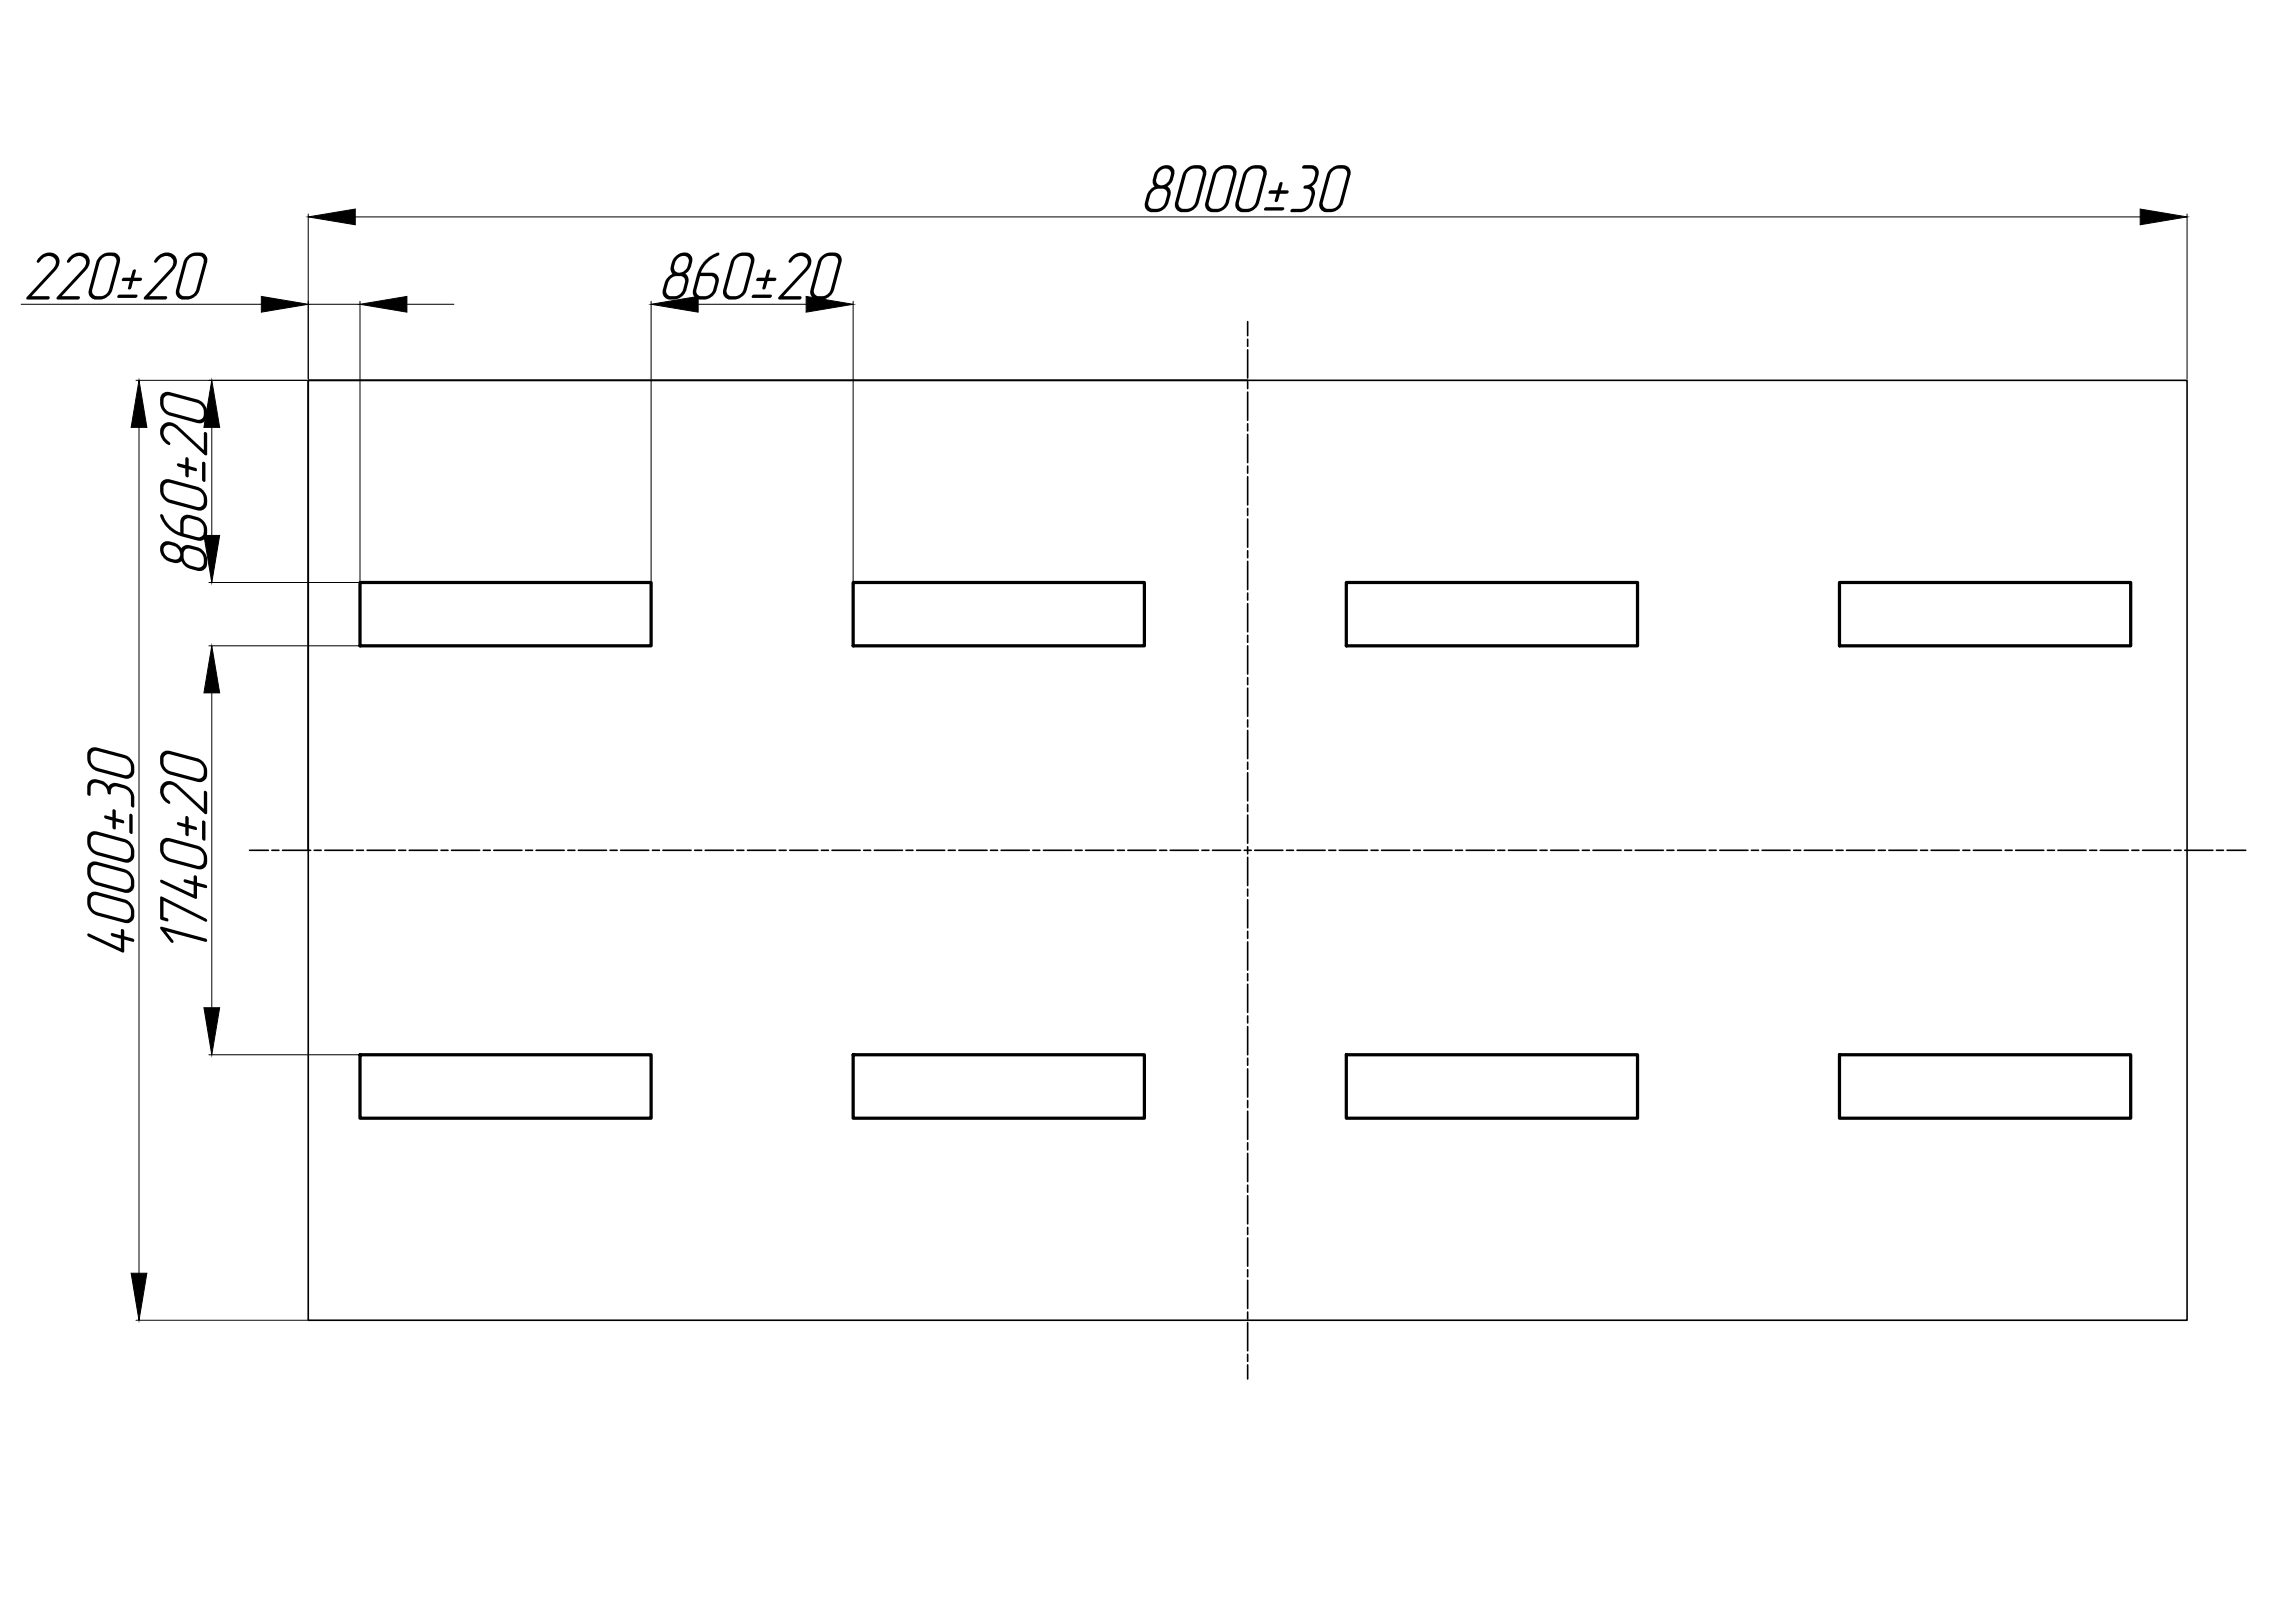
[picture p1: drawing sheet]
<svg xmlns="http://www.w3.org/2000/svg" width="841mm" height="594mm" viewBox="0 0 841 594" stroke-linecap="round" stroke-linejoin="round" font-family="sans-serif">
<!-- layer: 0.6 -->
<path d="M113 139.3h688.5v344.3h-688.5zM457.2 139.3h-344.2v172.1" fill="none" stroke="#000" stroke-width=".59"/>
<path d="M131.9 213.3h106.7v23.2h-106.7zM312.6 213.3h106.8v23.2h-106.8zM493.4 213.3h106.7v23.2h-106.7zM674.1 213.3h106.7v23.2h-106.7zM131.9 386.3h106.7v23.3h-106.7zM312.6 386.3h106.8v23.3h-106.8zM493.4 386.3h106.7v23.3h-106.7zM674.1 386.3h106.7v23.3h-106.7z" fill="none" stroke="#000" stroke-width="1.2"/>
<g fill="none" stroke="#000" stroke-width=".59">
<path d="M457.2 117.8v5.2M457.2 124.3v2.6M457.2 128.1v10.4M457.2 139.8v2.5M457.2 143.6v10.4M457.2 155.2v2.6M457.2 159.1v10.3M457.2 170.7v2.6M457.2 174.6v10.3M457.2 186.2v2.6M457.2 190.1v10.3M457.2 201.7v2.6"/>
<path d="M457.2 205.6v10.3M457.2 217.2v2.6M457.2 221.1v10.3M457.2 232.7v2.6M457.2 236.5v10.4M457.2 248.2v2.6M457.2 252v10.4M457.2 263.7v2.6M457.2 267.5v10.4M457.2 279.2v2.6M457.2 283v10.4M457.2 294.7v2.6"/>
<path d="M457.2 298.5v10.3M91.5 311.4h6.9M99.6 311.4h2.6M103.5 311.4h10.3M115.1 311.4h2.6M119 311.4h10.3M130.6 311.4h2.6M134.5 311.4h10.3M146.1 311.4h2.6M150 311.4h10.3M161.6 311.4h2.6M165.5 311.4h10.3"/>
<path d="M177.1 311.4h2.6M180.9 311.4h10.4M192.6 311.4h2.6M196.4 311.4h10.4M208.1 311.4h2.6M211.9 311.4h10.4M223.6 311.4h2.6M227.4 311.4h10.4M239.1 311.4h2.6M242.9 311.4h10.4M254.6 311.4h2.5M258.4 311.4h10.3"/>
<path d="M270 311.4h2.6M273.9 311.4h10.3M285.5 311.4h2.6M289.4 311.4h10.3M301 311.4h2.6M304.9 311.4h10.3M316.5 311.4h2.6M320.4 311.4h10.3M332 311.4h2.6M335.9 311.4h10.3M347.5 311.4h2.6M351.4 311.4h10.3"/>
<path d="M363 311.4h2.6M366.9 311.4h10.3M378.5 311.4h2.6M382.4 311.4h10.3M394 311.4h2.6M397.8 311.4h10.3M409.5 311.4h2.5M413.3 311.4h10.3M425 311.4h2.5M428.8 311.4h10.3M440.5 311.4h2.5M444.3 311.4h10.3"/>
<path d="M455.9 311.4h2.6M457.2 310.2v2.5M457.2 314v10.3M459.8 311.4h10.3M471.4 311.4h2.6M475.3 311.4h10.3M486.9 311.4h2.6M490.8 311.4h10.3M502.4 311.4h2.6M506.3 311.4h10.3M517.9 311.4h2.6M521.8 311.4h10.3"/>
<path d="M533.4 311.4h2.6M537.3 311.4h10.3M548.9 311.4h2.5M552.8 311.4h10.3M564.4 311.4h2.5M568.3 311.4h10.3M579.9 311.4h2.5M583.7 311.4h10.4M595.3 311.4h2.6M599.2 311.4h10.4M610.8 311.4h2.6M614.7 311.4h10.4"/>
<path d="M626.3 311.4h2.6M630.2 311.4h10.4M641.8 311.4h2.6M645.7 311.4h10.3M657.3 311.4h2.6M661.2 311.4h10.3M672.8 311.4h2.6M676.7 311.4h10.3M688.3 311.4h2.6M692.2 311.4h10.3M703.8 311.4h2.6M707.7 311.4h10.3"/>
<path d="M719.3 311.4h2.6M723.2 311.4h10.3M734.8 311.4h2.6M738.6 311.4h10.4M750.3 311.4h2.6M754.1 311.4h10.4M765.8 311.4h2.6M769.6 311.4h10.4M781.2 311.4h2.6M785.1 311.4h10.4M796.7 311.4h2.6M800.6 311.4h10.4"/>
<path d="M812.2 311.4h2.6M816.1 311.4h6.9M457.2 325.7v2.5M457.2 329.5v10.3M457.2 341.1v2.6M457.2 345v10.3M457.2 356.6v2.6M457.2 360.5v10.3M457.2 372.1v2.6M457.2 376v10.3M457.2 387.6v2.6M457.2 391.5v10.3"/>
<path d="M457.2 403.1v2.6M457.2 407v10.3M457.2 418.6v2.6M457.2 422.4v10.4M457.2 434.1v2.6M457.2 437.9v10.4M457.2 449.6v2.5M457.2 453.4v10.3M457.2 465.1v2.5M457.2 468.9v10.3M457.2 480.6v2.5M457.2 484.4v10.3"/>
<path d="M457.2 496v2.6M457.2 499.9v5.2"/>
</g>
<!-- layer: 0.3 -->
<g fill="none" stroke="#000" stroke-width=".37">
<path d="M113 78.4v60.4M130.2 79.4h654.1M801.5 78.4v60.4M7.8 111.4h88M113 111.4h18.9M131.9 110.3v102.5M149.1 111.4h17.2M238.6 110.3v102.5M255.8 111.4h39.6M312.6 110.3v102.5M49.8 139.3h62.7M50.9 156.5v309.8"/>
<path d="M77.6 156.5v39.6M76.6 213.3h54.8M76.6 236.5h54.8M77.6 253.8v115.3M76.6 386.3h54.8M49.8 483.6h62.7"/>
</g>
<path d="M113 79.4l17.2-2.8v5.7zM784.3 76.6l17.2 2.8-17.2 2.9zM95.8 108.6l17.2 2.8-17.2 2.9zM131.9 111.4l17.2-2.8v5.7zM238.6 111.4l17.2-2.8v5.7zM295.4 108.6l17.2 2.8-17.2 2.9zM50.9 139.3l2.9 17.2h-5.7zM77.6 139.3l2.9 17.2h-5.8zM74.7 196.1h5.8l-2.9 17.2zM77.6 236.5l2.9 17.3h-5.8zM74.7 369.1h5.8l-2.9 17.2zM48.1 466.3h5.7l-2.9 17.3z" fill="#000" stroke="#000" stroke-width=".37"/>
<g fill="#000">
<path d="M477.4 60.7l.6-.2h2.4a2.76 2.76 0 0 1 2.7 3.7l-.7 2.3-1.7 1.8a2.82 2.82 0 0 1 1.1 3.3l-.7 2.4a5 5 0 0 1-4.7 3.7h-3.1a.57 .57 0 0 1-.5-.6 .57 .57 0 0 1 .5-.5l3.5-.1a3.3 3.3 0 0 0 3.1-2.5l.6-2.4a1.82 1.82 0 0 0-1.8-2.5h-.6a.68 .68 0 0 1-.4-.9 .68 .68 0 0 1 1-.3 3.5 3.5 0 0 0 2.9-2.5l.3-1.2a1.75 1.75 0 0 0-1.8-2.4l-2.7-.1-.2-.3zM14.6 94.1a4.1 4.1 0 0 1 7.2 1.1 5.3 5.3 0 0 1-1.6 4.1l-8.6 9.2h6.2a.63 .63 0 0 1 .4 .7 .63 .63 0 0 1-.7 .5h-7.4l-.5-.4 .2-.5 9.5-10.3a2.62 2.62 0 0 0 0-4.4 3.9 3.9 0 0 0-5 2 .58 .58 0 0 1-.9-.1 .58 .58 0 0 1 .3-.8zM25.6 94.1a4.1 4.1 0 0 1 4.1-1.6 4.1 4.1 0 0 1 3.2 2.9 5.1 5.1 0 0 1-1.7 3.9l-8.6 9.2h6.2a.64 .64 0 0 1 .4 .8 .64 .64 0 0 1-.7 .4h-7.4a.53 .53 0 0 1-.4-.4 .53 .53 0 0 1 .2-.5l9.5-10.3a2.57 2.57 0 0 0 1.2-2.5 2.57 2.57 0 0 0-1.9-2.2 4.2 4.2 0 0 0-4.3 2.3 .57 .57 0 0 1-.9-.1 .57 .57 0 0 1 .3-.8zM57.4 94.3a4.1 4.1 0 0 1 4.1-1.8 4.1 4.1 0 0 1 3.3 2.9 5.3 5.3 0 0 1-1.6 3.9l-8.6 9.2h6.2a.64 .64 0 0 1 .4 .8 .64 .64 0 0 1-.7 .4h-7.4l-.3-.2-.1-.4 9.7-10.6a2.64 2.64 0 0 0-.1-4.4 3.9 3.9 0 0 0-5 2 .57 .57 0 0 1-.8-.1 .57 .57 0 0 1 .2-.8zM290.1 94.1a4.1 4.1 0 0 1 4-1.6 4.1 4.1 0 0 1 3.2 2.9 5.1 5.1 0 0 1-1.6 3.9l-8.6 9.2h6.2a.64 .64 0 0 1 .4 .8 .64 .64 0 0 1-.7 .4h-7.4a.53 .53 0 0 1-.4-.4 .53 .53 0 0 1 .1-.5l9.5-10.3a2.62 2.62 0 0 0 0-4.4 3.9 3.9 0 0 0-5 2 .57 .57 0 0 1-.8-.1 .57 .57 0 0 1 .2-.8zM59.7 155.5a4 4 0 0 1 5.7 .8l9.3 8.6v-6.2a.64 .64 0 0 1 .8-.4 .64 .64 0 0 1 .4 .7v7.4l-.2 .3-.5 .1-10.5-9.7a2.64 2.64 0 0 0-4.3-.1 3.8 3.8 0 0 0 1.9 5.1 .56 .56 0 0 1-.1 .9 .56 .56 0 0 1-.8-.3 4.7 4.7 0 0 1-1.7-7.2zM32.7 286.2a3 3 0 0 1 3-.7l2.5 .9 1.6 1.6a2.76 2.76 0 0 1 3.3-1.1l2.4 .7a5.1 5.1 0 0 1 3.7 4.7v3a.64 .64 0 0 1-.8 .4 .64 .64 0 0 1-.4-.7v-3.1a3.4 3.4 0 0 0-2.5-3.1l-2.4-.7a1.78 1.78 0 0 0-2.5 1.8v.7a.76 .76 0 0 1-1.1 .2 .76 .76 0 0 1-.2-1.1 3.5 3.5 0 0 0-2.4-2.6l-1.2-.3a1.82 1.82 0 0 0-2.5 1.8v2.4a.64 .64 0 0 1-.8 .5 .64 .64 0 0 1-.4-.8v-2.7zM59.6 287.1a4 4 0 0 1 5.8 .6l9.3 8.6v-6.2a.64 .64 0 0 1 .8-.4 .64 .64 0 0 1 .4 .7v7.4l-.6 .4-10.6-9.7a2.8 2.8 0 0 0-4.1-.4 3.6 3.6 0 0 0 1.6 5.3 .57 .57 0 0 1 0 .9 .57 .57 0 0 1-.8-.1 4.8 4.8 0 0 1-1.8-7.1zM58.8 328.4l.4-.1 16.2 8.1 .5 .7-.2 .4-.4 .1-15.4-7.7v6l1.2 .3a.62 .62 0 0 1 .7 .7 .62 .62 0 0 1-.7 .6l-2.4-.9zM58.8 322.3h.6l11.6 5.4v-3.6l-3.1-.8a.61 .61 0 0 1-.6-.6 .61 .61 0 0 1 .6-.6l3.1 .8v-1.9a.64 .64 0 0 1 .7-.4 .64 .64 0 0 1 .5 .8v1.8l3.1 .8a.62 .62 0 0 1 .6 .7 .62 .62 0 0 1-.6 .6l-3.1-.8v4.2l-.2 .5h-.4l-12.4-5.8-.4-.3zM32.1 342l.5-.1 11.7 5.5v-3.6l-3.1-.8a.62 .62 0 0 1-.6-.6 .62 .62 0 0 1 .6-.7l3.1 .9v-1.9a.63 .63 0 0 1 .8-.4 .63 .63 0 0 1 .4 .7v1.9l3.1 .8a.61 .61 0 0 1 .6 .6 .61 .61 0 0 1-.6 .7l-3.1-.9v4.3l-.1 .4-.5 .1-12.4-5.8-.5-.7zM58.8 339.5l.5-.1 16 4.3a.62 .62 0 0 1 .6 .6 .62 .62 0 0 1-.6 .7l-14.5-3.9 2.6 3.3a.56 .56 0 0 1 0 .9 .56 .56 0 0 1-.9-.3l-3.6-4.7z"/>
<path d="M424.2 62l1.3-1.1 1.2-.3a2.86 2.86 0 0 1 3.7 2.2l-.7 3.4-1.9 2.1a2.82 2.82 0 0 1 1.1 3.3l-.7 2.4a5.1 5.1 0 0 1-4.6 3.7h-1.3a2.76 2.76 0 0 1-2.7-3.7l.7-2.4a5.5 5.5 0 0 1 2.8-3.3l-.6-1.1-.1-1.3 .7-2.4zM425.1 62.6l-.7 .8-.6 2a2.13 2.13 0 0 0 1.3 2.5 2.13 2.13 0 0 0 2.6-.9l.8-1 .5-1.8a2.03 2.03 0 0 0-.9-2.4 2.03 2.03 0 0 0-2.5 .4zM422.3 70.2l-.8 1.4-.7 2.4a1.86 1.86 0 0 0 1.8 2.5h1.3a3.3 3.3 0 0 0 3.1-2.5l.7-2.4a1.82 1.82 0 0 0-1.9-2.5l-1.9 .1z"/>
<path d="M434.4 62.2a5.3 5.3 0 0 1 3.6-1.7h1.2a2.76 2.76 0 0 1 2.7 3.7l-2.6 9.8a5.1 5.1 0 0 1-4.7 3.7h-1.2a2.8 2.8 0 0 1-2.7-3.7l2.6-9.8zM435.3 62.8l-.7 1.3-2.7 9.9a1.86 1.86 0 0 0 1.8 2.5h1.2a3.4 3.4 0 0 0 3.2-2.5l2.6-9.8a1.82 1.82 0 0 0-1.8-2.4l-2.2 .1z"/>
<path d="M445.7 62a5 5 0 0 1 3.3-1.5h1.3a2.81 2.81 0 0 1 2.7 3.7l-2.6 9.8a5.1 5.1 0 0 1-4.7 3.7h-1.3a2.76 2.76 0 0 1-2.6-3.7l2.6-9.8zM446.8 62.4l-1.1 1.5-2.7 10.1a1.82 1.82 0 0 0 1.8 2.5h1.2a3.3 3.3 0 0 0 3.1-2.5l2.7-9.8a1.86 1.86 0 0 0-1.8-2.4h-1.8z"/>
<path d="M456.5 62.2a5.3 5.3 0 0 1 3.6-1.7h1.3a2.76 2.76 0 0 1 2.7 3.7l-2.7 9.8a5.1 5.1 0 0 1-4.7 3.7h-1.2a2.8 2.8 0 0 1-2.7-3.7l2.6-9.8zM457.5 62.8l-.8 1.4-2.7 9.8a1.86 1.86 0 0 0 1.9 2.5h1.2a3.4 3.4 0 0 0 3.1-2.5l2.6-9.8a1.82 1.82 0 0 0-1.8-2.4l-2.2 .1z"/>
<path d="M463.5 76.1l.4-.2h6.3a.64 .64 0 0 1 .4 .8 .64 .64 0 0 1-.8 .4h-6.1l-.5-.4zM465.1 70l.5-.3h2.5l.7-2.4a.61 .61 0 0 1 .6-.7 .61 .61 0 0 1 .6 .7l-.6 2.4h2.4a.66 .66 0 0 1 .4 .8 .66 .66 0 0 1-.7 .5h-2.5l-.7 2.4a.61 .61 0 0 1-.6 .6 .61 .61 0 0 1-.6-.6l.7-2.4-2.7-.1-.3-.3z"/>
<path d="M487.3 62.2a5.1 5.1 0 0 1 3.6-1.7h1.2a2.76 2.76 0 0 1 2.7 3.7l-2.6 9.8a5.1 5.1 0 0 1-4.7 3.7h-1.2a2.8 2.8 0 0 1-2.8-3.7l2.8-10zM488.2 62.8l-.8 1.3-2.6 9.9a1.86 1.86 0 0 0 1.8 2.5h1.2a3.4 3.4 0 0 0 3.2-2.5l2.6-9.8a1.82 1.82 0 0 0-1.8-2.4l-2.2 .1z"/>
<path d="M36.3 94.2a4.9 4.9 0 0 1 3.6-1.7h1.3a2.81 2.81 0 0 1 2.7 3.7l-2.7 9.8a5.2 5.2 0 0 1-4.7 3.7h-1.2a2.76 2.76 0 0 1-2.7-3.7l2.6-9.8zM37.4 94.6l-.9 1.3-2.7 10.1a1.82 1.82 0 0 0 1.8 2.5h1.2a3.3 3.3 0 0 0 3.2-2.5l2.6-9.8a1.92 1.92 0 0 0-1.8-2.5l-1.7 .1z"/>
<path d="M43.3 108.1l.4-.2h6.2a.64 .64 0 0 1 .5 .8 .64 .64 0 0 1-.8 .4h-6.2a.53 .53 0 0 1-.4-.4 .53 .53 0 0 1 .3-.6zM44.8 102.1l.6-.4h2.5l.7-2.4a.61 .61 0 0 1 .6-.7 .61 .61 0 0 1 .6 .7l-.7 2.4h2.5a.64 .64 0 0 1 .4 .8 .64 .64 0 0 1-.8 .4h-2.4l-.7 2.5a.61 .61 0 0 1-.6 .7 .61 .61 0 0 1-.6-.7l.7-2.5h-2.7l-.3-.3z"/>
<path d="M68.3 94.2a4.9 4.9 0 0 1 3.6-1.7h1.2a2.76 2.76 0 0 1 2.7 3.7l-2.6 9.8a5.2 5.2 0 0 1-4.7 3.7h-1.2a2.76 2.76 0 0 1-2.7-3.7l2.6-9.8zM69.4 94.6l-1 1.6-2.6 9.8a1.86 1.86 0 0 0 1.8 2.5h1.2a3.3 3.3 0 0 0 3.1-2.5l2.7-9.8a1.87 1.87 0 0 0-1.8-2.5l-1.8 .1z"/>
<path d="M247.7 93.8l.9-.7 1.5-.5a2.79 2.79 0 0 1 3.6 2.2l-.1 1.4-.7 2.2-1.8 1.9a2.82 2.82 0 0 1 1.1 3.3l-.6 2.4a5.1 5.1 0 0 1-4.7 3.7h-1.3a2.8 2.8 0 0 1-2.7-3.7l.7-2.4a5.6 5.6 0 0 1 2.8-3.3l-.6-1.3v-1.6l.6-1.9zM248.2 94.8l-.6 .8-.5 1.8a2.1 2.1 0 0 0 1.1 2.4 2.1 2.1 0 0 0 2.6-.6l.9-1 .7-2a2.05 2.05 0 0 0-1-2.4 2.05 2.05 0 0 0-2.5 .4zM245.8 102l-.8 1-.8 3a1.86 1.86 0 0 0 1.8 2.5h1.2a3.4 3.4 0 0 0 3.1-2.5l.7-2.4a1.78 1.78 0 0 0-1.8-2.5l-2 .1z"/>
<path d="M256.6 101.1l-1.4 4.9a1.86 1.86 0 0 0 1.8 2.5h1.2a3.4 3.4 0 0 0 3.2-2.5l.7-2.4a1.82 1.82 0 0 0-1.9-2.5zM257.9 96l2.1-1.9 2.1-1.2a.85 .85 0 0 1 .8-.4 .85 .85 0 0 1 .7 .6l-.3 .5-1.9 .8-1.8 1.4-1.4 1.5-1.3 2.5 3.7 .1a2.72 2.72 0 0 1 2.7 3.7l-.7 2.4a5.1 5.1 0 0 1-4.6 3.7h-1.3a2.76 2.76 0 0 1-2.7-3.7l2-6.9z"/>
<path d="M269 94.1a5 5 0 0 1 3.4-1.6h1.2a2.76 2.76 0 0 1 2.7 3.7l-2.6 9.8a5.2 5.2 0 0 1-4.7 3.7h-1.2a2.8 2.8 0 0 1-2.7-3.7l2.7-10zM269.9 94.6l-.9 1.5-2.7 9.9a1.86 1.86 0 0 0 1.8 2.5h1.2a3.4 3.4 0 0 0 3.2-2.5l2.6-9.8a1.87 1.87 0 0 0-1.8-2.5l-1.7 .1z"/>
<path d="M275.7 108.1l.5-.2h6.2a.64 .64 0 0 1 .4 .8 .64 .64 0 0 1-.7 .4h-6.2l-.4-.1zM277.2 102.1l.6-.4h2.6l.6-2.4a.61 .61 0 0 1 .6-.7 .61 .61 0 0 1 .7 .7l-.7 2.4h2.5a.64 .64 0 0 1 .4 .8 .64 .64 0 0 1-.8 .4h-2.4l-.7 2.5a.61 .61 0 0 1-.6 .6 .61 .61 0 0 1-.6-.6l.6-2.5h-2.7z"/>
<path d="M301 94.1a5 5 0 0 1 3.3-1.6h1.3a2.76 2.76 0 0 1 2.7 3.7l-2.6 9.8a5.2 5.2 0 0 1-4.7 3.7h-1.3a2.8 2.8 0 0 1-2.7-3.7l2.7-10zM301.9 94.6l-1 1.5-2.6 9.9a1.82 1.82 0 0 0 1.8 2.5h1.2a3.4 3.4 0 0 0 3.1-2.5l2.7-9.8a1.87 1.87 0 0 0-1.8-2.5l-1.8 .1z"/>
<path d="M59.4 144.4a2.74 2.74 0 0 1 3-.7l9.8 2.6a5.2 5.2 0 0 1 3.7 4.7v1.2a2.85 2.85 0 0 1-3.7 2.7l-9.8-2.6a5.1 5.1 0 0 1-3.7-4.7l.1-2.2zM60.5 145.3l-.5 .7-.1 1.9a3.4 3.4 0 0 0 2.5 3.1l9.8 2.7a1.92 1.92 0 0 0 2.5-1.8v-1.2a3.5 3.5 0 0 0-2.5-3.2l-9.8-2.6h-1.2z"/>
<path d="M59.4 176.3a2.95 2.95 0 0 1 3-.7l9.8 2.7a5.2 5.2 0 0 1 3.7 4.7v1.2a2.85 2.85 0 0 1-3.7 2.7l-9.8-2.6a5.2 5.2 0 0 1-3.7-4.7l.1-2.2zM60.5 177.2l-.5 .7-.1 2a3.4 3.4 0 0 0 2.5 3.1l9.8 2.7a1.92 1.92 0 0 0 2.5-1.9v-1.2a3.5 3.5 0 0 0-2.5-3.1l-9.8-2.6-1.2-.1z"/>
<path d="M74.2 169.2a.71 .71 0 0 1 1.1 .7v6.1a.63 .63 0 0 1-.8 .5 .63 .63 0 0 1-.4-.8zM65 169.8l2.9 .5v-2.4a.64 .64 0 0 1 .8-.4 .64 .64 0 0 1 .4 .7v2.5l2.5 .7a.61 .61 0 0 1 .6 .6 .61 .61 0 0 1-.6 .6l-2.5-.7v2.5a.63 .63 0 0 1-.7 .4 .63 .63 0 0 1-.5-.7v-2.5l-2.7-.8-.3-.4z"/>
<path d="M67.8 190.3l-.5 .9v4.2l4.9 1.3a1.92 1.92 0 0 0 2.5-1.8v-1.2a3.4 3.4 0 0 0-2.5-3.1l-2.9-.8zM58.9 188.4a1.01 1.01 0 0 1 1.2 1l1.2 2.1 1.4 1.6 3.3 2 .1-3.7a2.72 2.72 0 0 1 3.6-2.7l2.5 .6a5.2 5.2 0 0 1 3.7 4.7v1.2a2.81 2.81 0 0 1-3.7 2.7l-5.5-1.4-2.6-1.1-2.1-1.5-1.7-2a5.2 5.2 0 0 1-1.4-3.5z"/>
<path d="M59.5 199l1.2-.7 1.7 .1 2.8 1.1 1.3 1.4a2.82 2.82 0 0 1 3.2-1.1l2.5 .6a5.2 5.2 0 0 1 3.7 4.7v1.2a2.85 2.85 0 0 1-3.7 2.7l-2.5-.6a6 6 0 0 1-3.2-2.9l-1.7 .7-2.5-.4a5.7 5.7 0 0 1-3.4-3.2l-.2-2zM60.3 200.1a3.1 3.1 0 0 0 2.1 4.4l1.2 .4a2.08 2.08 0 0 0 2.4-1.1 2.08 2.08 0 0 0-.6-2.6l-1.2-1.1-1.8-.5h-1.4zM67.8 201.3l-.5 .9v1.8a3.4 3.4 0 0 0 2.4 3.1l2.5 .7a1.92 1.92 0 0 0 2.5-1.8v-1.2a3.4 3.4 0 0 0-2.5-3.2l-2.7-.7-1.1 .1z"/>
<path d="M32.7 274.6a2.91 2.91 0 0 1 3-.8l9.8 2.7a5.2 5.2 0 0 1 3.7 4.7v1.2a2.76 2.76 0 0 1-3.7 2.7l-9.8-2.6a5.2 5.2 0 0 1-3.7-4.7l.1-2.4zM33.9 275.3l-.6 .8-.1 2a3.6 3.6 0 0 0 2.5 3.1l9.8 2.7a1.86 1.86 0 0 0 2.5-1.8v-1.3a3.4 3.4 0 0 0-2.5-3.1l-9.8-2.6-.9-.1z"/>
<path d="M59.4 275.8a2.95 2.95 0 0 1 3-.7l9.8 2.6a5.2 5.2 0 0 1 3.7 4.7v1.2a2.81 2.81 0 0 1-3.7 2.7l-9.8-2.6a5.2 5.2 0 0 1-3.7-4.7l.1-2.1zM60.6 276.5l-.6 .9-.1 1.9a3.4 3.4 0 0 0 2.5 3.2l9.8 2.6a1.92 1.92 0 0 0 2.5-1.8v-1.2a3.5 3.5 0 0 0-2.5-3.2l-9.8-2.6-1-.1z"/>
<path d="M47.6 298.1h.6l.4 .7v6.2a.64 .64 0 0 1-.8 .4 .64 .64 0 0 1-.4-.7zM38.3 298.7l2.9 .6v-2.4a.64 .64 0 0 1 .8-.5 .64 .64 0 0 1 .4 .8v2.5l2.5 .6a.62 .62 0 0 1 .6 .6 .62 .62 0 0 1-.6 .6l-2.5-.6v2.4a.64 .64 0 0 1-.7 .4 .64 .64 0 0 1-.5-.7v-2.4l-2.7-.8-.3-.4z"/>
<path d="M32.8 316.2l1.2-.6 1.1-.1 10.4 2.8a5.2 5.2 0 0 1 3.7 4.7v1.2a2.8 2.8 0 0 1-3.7 2.7l-9.8-2.6a5.1 5.1 0 0 1-3.7-4.7l.1-2.2zM33.9 317.1l-.6 .9-.1 1.9a3.4 3.4 0 0 0 2.5 3.1l9.8 2.7a1.86 1.86 0 0 0 2.5-1.8v-1.2a3.4 3.4 0 0 0-2.5-3.2l-9.8-2.6-.9-.1z"/>
<path d="M32.8 305.2l1-.6 1.5-.1 10.2 2.7a5.2 5.2 0 0 1 3.7 4.7v1.2a2.76 2.76 0 0 1-3.7 2.7l-9.8-2.6a5.2 5.2 0 0 1-3.7-4.7l.1-2.3zM33.9 306.1l-.6 .8-.1 1.9a3.4 3.4 0 0 0 2.5 3.2l9.8 2.6a1.86 1.86 0 0 0 2.5-1.8v-1.2a3.3 3.3 0 0 0-2.5-3.1l-9.8-2.7h-1.1z"/>
<path d="M59.5 307.6l1-.6 1.5-.1 10.2 2.8a5.2 5.2 0 0 1 3.7 4.7v1.2a2.81 2.81 0 0 1-3.7 2.7l-9.8-2.6a5.2 5.2 0 0 1-3.7-4.7l.1-2.2zM60.5 308.7l-.5 .7-.1 1.9a3.4 3.4 0 0 0 2.5 3.1l9.8 2.7a1.92 1.92 0 0 0 2.5-1.8v-1.2a3.4 3.4 0 0 0-2.5-3.2l-9.8-2.6h-1.2z"/>
<path d="M74.2 300.6a.71 .71 0 0 1 .8 0 .71 .71 0 0 1 .3 .7v6.2a.58 .58 0 0 1-.6 .5 .58 .58 0 0 1-.6-.5zM65 301.2l2.9 .6v-2.5a.64 .64 0 0 1 .8-.4 .64 .64 0 0 1 .4 .8v2.4l2.5 .7a.61 .61 0 0 1 .6 .6 .61 .61 0 0 1-.6 .6l-2.5-.7v2.5a.64 .64 0 0 1-.7 .4 .64 .64 0 0 1-.5-.7v-2.5l-2.7-.8-.3-.4z"/>
<path d="M32.7 327.4a2.91 2.91 0 0 1 3-.7l9.8 2.7a5.2 5.2 0 0 1 3.7 4.6v1.3a2.76 2.76 0 0 1-3.7 2.7l-9.8-2.6a5.2 5.2 0 0 1-3.7-4.7l.1-2.4zM33.9 328.2l-.6 .8-.1 2a3.4 3.4 0 0 0 2.5 3.1l9.8 2.6a1.86 1.86 0 0 0 2.5-1.7v-1.3a3.3 3.3 0 0 0-2.5-3.1l-9.8-2.7h-.9z"/>
</g>
</svg>
